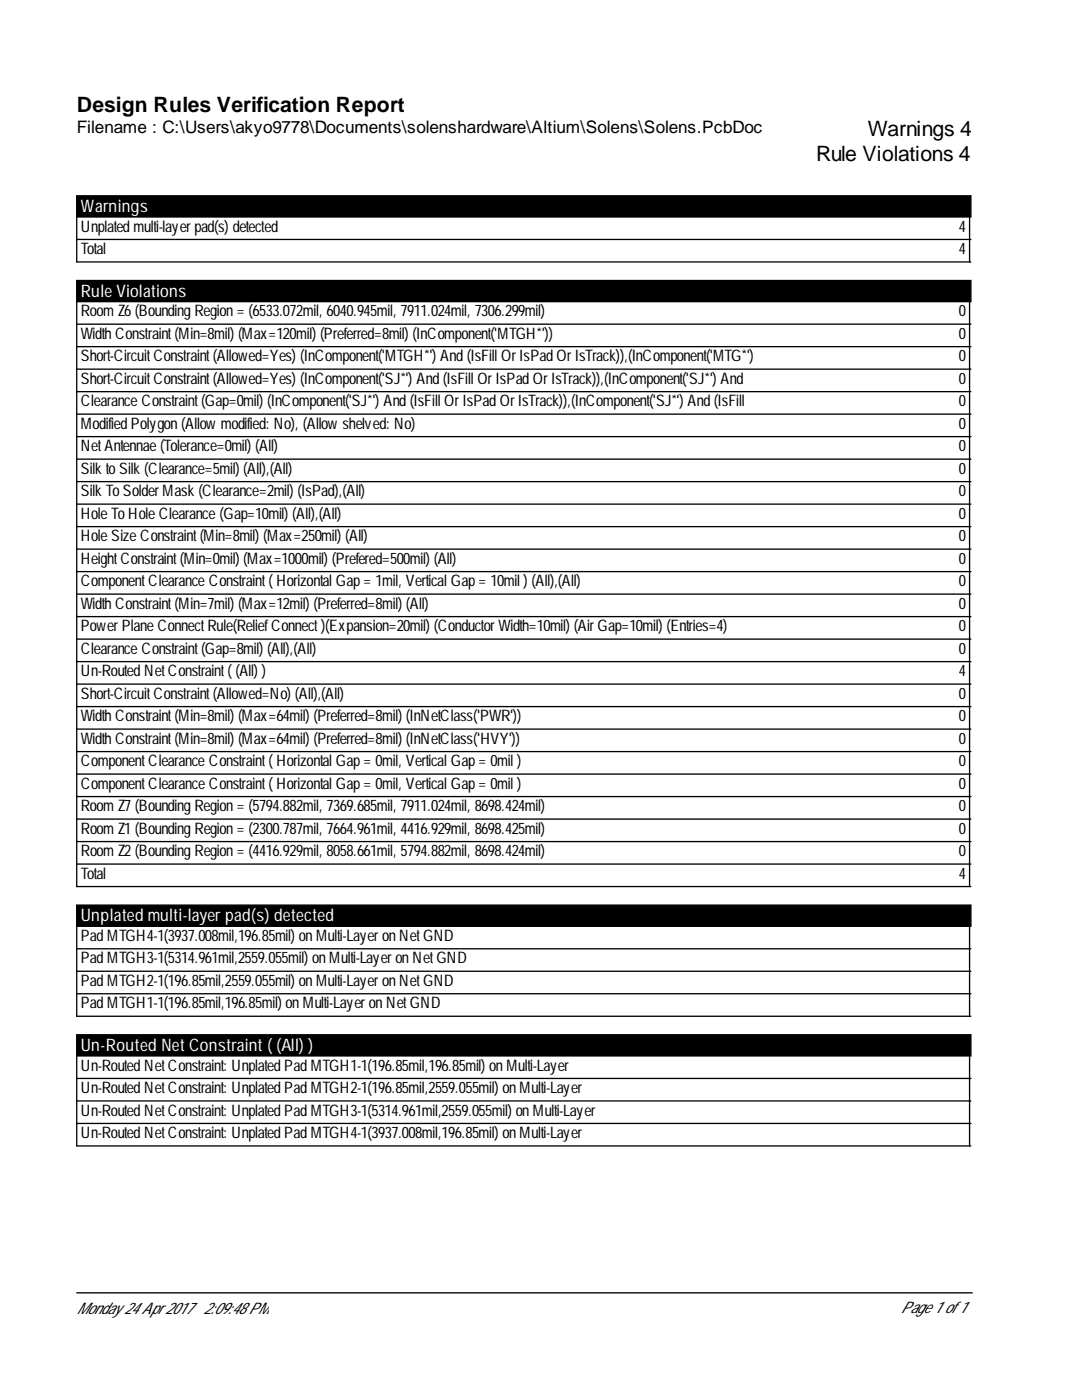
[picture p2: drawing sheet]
<svg xmlns="http://www.w3.org/2000/svg" width="216mm" height="279mm" viewBox="0 0 216 279" stroke-linecap="round" stroke-linejoin="round" font-family="sans-serif">
<defs><g id="words">
<g font-size="4.2">
<text x="15.3" y="22.3">Design Rules Verification Report</text>
<text x="173.1" y="27.1">Warnings 4</text>
<text x="162.8" y="32.1">Rule Violations 4</text>
</g>
<text font-size="3.4" x="15.3" y="26.6">Filename : C:\Users\akyo9778\Documents\solenshardware\Altium\Solens\Solens.PcbDoc</text>
<g font-size="3.4" fill="#fff">
<text x="16.1" y="42.3">Warnings</text>
<text x="16.1" y="59.2">Rule Violations</text>
<text x="16.1" y="183.8">Unplated multi-layer pad(s) detected</text>
<text x="16.1" y="209.7">Un-Routed NetConstraint( (All) )</text>
</g>
<g font-size="3.2">
<text x="16.1" y="46.2">Unplated multi-layerpad(s) detected</text>
<text x="191.4" y="46.2">4</text>
<text x="16.1" y="50.7">Total</text>
<text x="191.4" y="50.7">4</text>
<text x="16.1" y="63.1">RoomZ6 (BoundingRegion= (6533.072mil, 6040.945mil, 7911.024mil, 7306.299mil)</text>
<text x="191.4" y="63.1">0</text>
<text x="16.1" y="67.6">WidthConstraint(Min=8mil) (Max=120mil) (Preferred=8mil) (InComponent('MTGH*'))</text>
<text x="191.4" y="67.6">0</text>
<text x="16.1" y="72.1">Short-CircuitConstraint(Allowed=Yes) (InComponent('MTGH*') And (IsFill OrIsPad OrIsTrack)),(InComponent('MTG*')</text>
<text x="16.1" y="76.6">Short-CircuitConstraint(Allowed=Yes) (InComponent('SJ*') And (IsFill OrIsPad OrIsTrack)),(InComponent('SJ*') And</text>
<text x="191.4" y="72.1">0</text>
<text x="191.4" y="76.6">0</text>
<text x="16.1" y="81.1">ClearanceConstraint(Gap=0mil) (InComponent('SJ*') And (IsFill OrIsPad OrIsTrack)),(InComponent('SJ*') And (IsFill</text>
<text x="191.4" y="81.1">0</text>
<text x="16.1" y="85.6">Modified Polygon(Allow modified: No), (Allow shelved: No)</text>
<text x="191.4" y="85.6">0</text>
<text x="16.1" y="90.1">NetAntennae(Tolerance=0mil) (All)</text>
<text x="16.1" y="94.6">Silk toSilk (Clearance=5mil) (All),(All)</text>
<text x="191.4" y="90.1">0</text>
<text x="191.4" y="94.6">0</text>
<text x="16.1" y="99">Silk ToSolderMask (Clearance=2mil) (IsPad),(All)</text>
<text x="191.4" y="99">0</text>
<text x="16.1" y="103.5">HoleToHoleClearance(Gap=10mil) (All),(All)</text>
<text x="191.4" y="103.5">0</text>
<text x="16.1" y="108">HoleSizeConstraint(Min=8mil) (Max=250mil) (All)</text>
<text x="16.1" y="112.5">HeightConstraint(Min=0mil) (Max=1000mil) (Prefered=500mil) (All)</text>
<text x="191.4" y="108">0</text>
<text x="191.4" y="112.5">0</text>
<text x="16.1" y="117">ComponentClearanceConstraint(Horizontal Gap= 1mil, Vertical Gap= 10mil ) (All),(All)</text>
<text x="191.4" y="117">0</text>
<text x="16.1" y="121.5">WidthConstraint(Min=7mil) (Max=12mil) (Preferred=8mil) (All)</text>
<text x="16.1" y="126">PowerPlaneConnectRule(ReliefConnect)(Expansion=20mil) (ConductorWidth=10mil) (AirGap=10mil) (Entries=4)</text>
<text x="191.4" y="121.5">0</text>
<text x="191.4" y="126">0</text>
<text x="16.1" y="130.5">ClearanceConstraint(Gap=8mil) (All),(All)</text>
<text x="191.4" y="130.5">0</text>
<text x="16.1" y="135">Un-Routed NetConstraint((All) )</text>
<text x="191.4" y="135">4</text>
<text x="16.1" y="139.4">Short-CircuitConstraint(Allowed=No) (All),(All)</text>
<text x="16.1" y="143.9">WidthConstraint(Min=8mil) (Max=64mil) (Preferred=8mil) (InNetClass('PWR'))</text>
<text x="191.4" y="139.4">0</text>
<text x="191.4" y="143.9">0</text>
<text x="16.1" y="148.4">WidthConstraint(Min=8mil) (Max=64mil) (Preferred=8mil) (InNetClass('HVY'))</text>
<text x="191.4" y="148.4">0</text>
<text x="16.1" y="152.9">ComponentClearanceConstraint(Horizontal Gap= 0mil, Vertical Gap= 0mil )</text>
<text x="191.4" y="152.9">0</text>
<text x="16.1" y="157.4">ComponentClearanceConstraint(Horizontal Gap= 0mil, Vertical Gap= 0mil )</text>
<text x="16.1" y="161.9">RoomZ7 (BoundingRegion= (5794.882mil, 7369.685mil, 7911.024mil, 8698.424mil)</text>
<text x="191.4" y="157.4">0</text>
<text x="191.4" y="161.9">0</text>
<text x="16.1" y="166.4">RoomZ1 (BoundingRegion= (2300.787mil, 7664.961mil, 4416.929mil, 8698.425mil)</text>
<text x="191.4" y="166.4">0</text>
<text x="16.1" y="170.9">RoomZ2(BoundingRegion= (4416.929mil, 8058.661mil, 5794.882mil, 8698.424mil)</text>
<text x="191.4" y="170.9">0</text>
<text x="16.1" y="175.4">Total</text>
<text x="191.4" y="175.4">4</text>
<text x="16.1" y="187.8">Pad MTGH4-1(3937.008mil,196.85mil) onMulti-LayeronNetGND</text>
<text x="16.1" y="192.3">Pad MTGH3-1(5314.961mil,2559.055mil) onMulti-LayeronNetGND</text>
<text x="16.1" y="196.8">Pad MTGH2-1(196.85mil,2559.055mil) onMulti-LayeronNetGND</text>
<text x="16.1" y="201.2">Pad MTGH1-1(196.85mil,196.85mil) onMulti-LayeronNetGND</text>
<text x="16.1" y="213.7">Un-Routed NetConstraint: Unplated Pad MTGH1-1(196.85mil,196.85mil) onMulti-Layer</text>
<text x="16.1" y="218.2">Un-Routed NetConstraint: Unplated Pad MTGH2-1(196.85mil,2559.055mil) onMulti-Layer</text>
<text x="16.1" y="222.6">Un-Routed NetConstraint: Unplated Pad MTGH3-1(5314.961mil,2559.055mil) onMulti-Layer</text>
<text x="16.1" y="227.1">Un-Routed NetConstraint: Unplated Pad MTGH4-1(3937.008mil,196.85mil) onMulti-Layer</text>
<text x="15.3" y="262.2">Monday24Apr2017</text>
<text x="40.6" y="262.2">2:09:48 PM</text>
<text x="179.7" y="262">Page1 of1</text>
</g>
</g></defs>
<path d="M15.3 39.1h178.4v4.2h-178.4zM15.3 56h178.4v4.2h-178.4zM15.3 180.6h178.4v4.3h-178.4zM15.3 206.5h178.4v4.2h-178.4z" fill="#000" stroke="#000" stroke-width=".26"/>
<g fill="none" stroke="#000" stroke-width=".26">
<path d="M15.3 47.8h178.4M15.3 43.3v9h178.4M193.5 43.3v9M15.3 60.2v116.7h178.4M15.3 64.7h178.4M15.3 69.2h178.4M15.3 73.7h178.4M15.3 78.2h178.4M193.5 60.2v116.7M15.3 82.7h178.4M15.3 87.1h178.4M15.3 91.6h178.4"/>
<path d="M15.3 96.1h178.4M15.3 100.6h178.4M15.3 105.1h178.4M15.3 109.6h178.4M15.3 114.1h178.4M15.3 118.6h178.4M15.3 123.1h178.4M15.3 127.5h178.4M15.3 132h178.4M15.3 136.5h178.4M15.3 141h178.4M15.3 145.5h178.4"/>
<path d="M15.3 150h178.4M15.3 154.5h178.4M15.3 159h178.4M15.3 163.5h178.4M15.3 168h178.4M15.3 172.4h178.4M15.3 184.9v17.9h178.4M15.3 189.3h178.4M15.3 193.8h178.4M15.3 198.3h178.4M193.5 184.9v17.9M15.3 210.7v18h178.4"/>
<path d="M15.3 215.2h178.4M15.3 219.7h178.4M193.5 210.7v18M15.3 224.2h178.4M15.3 258h178.7"/>
</g>
<use href="#words"/>
</svg>
